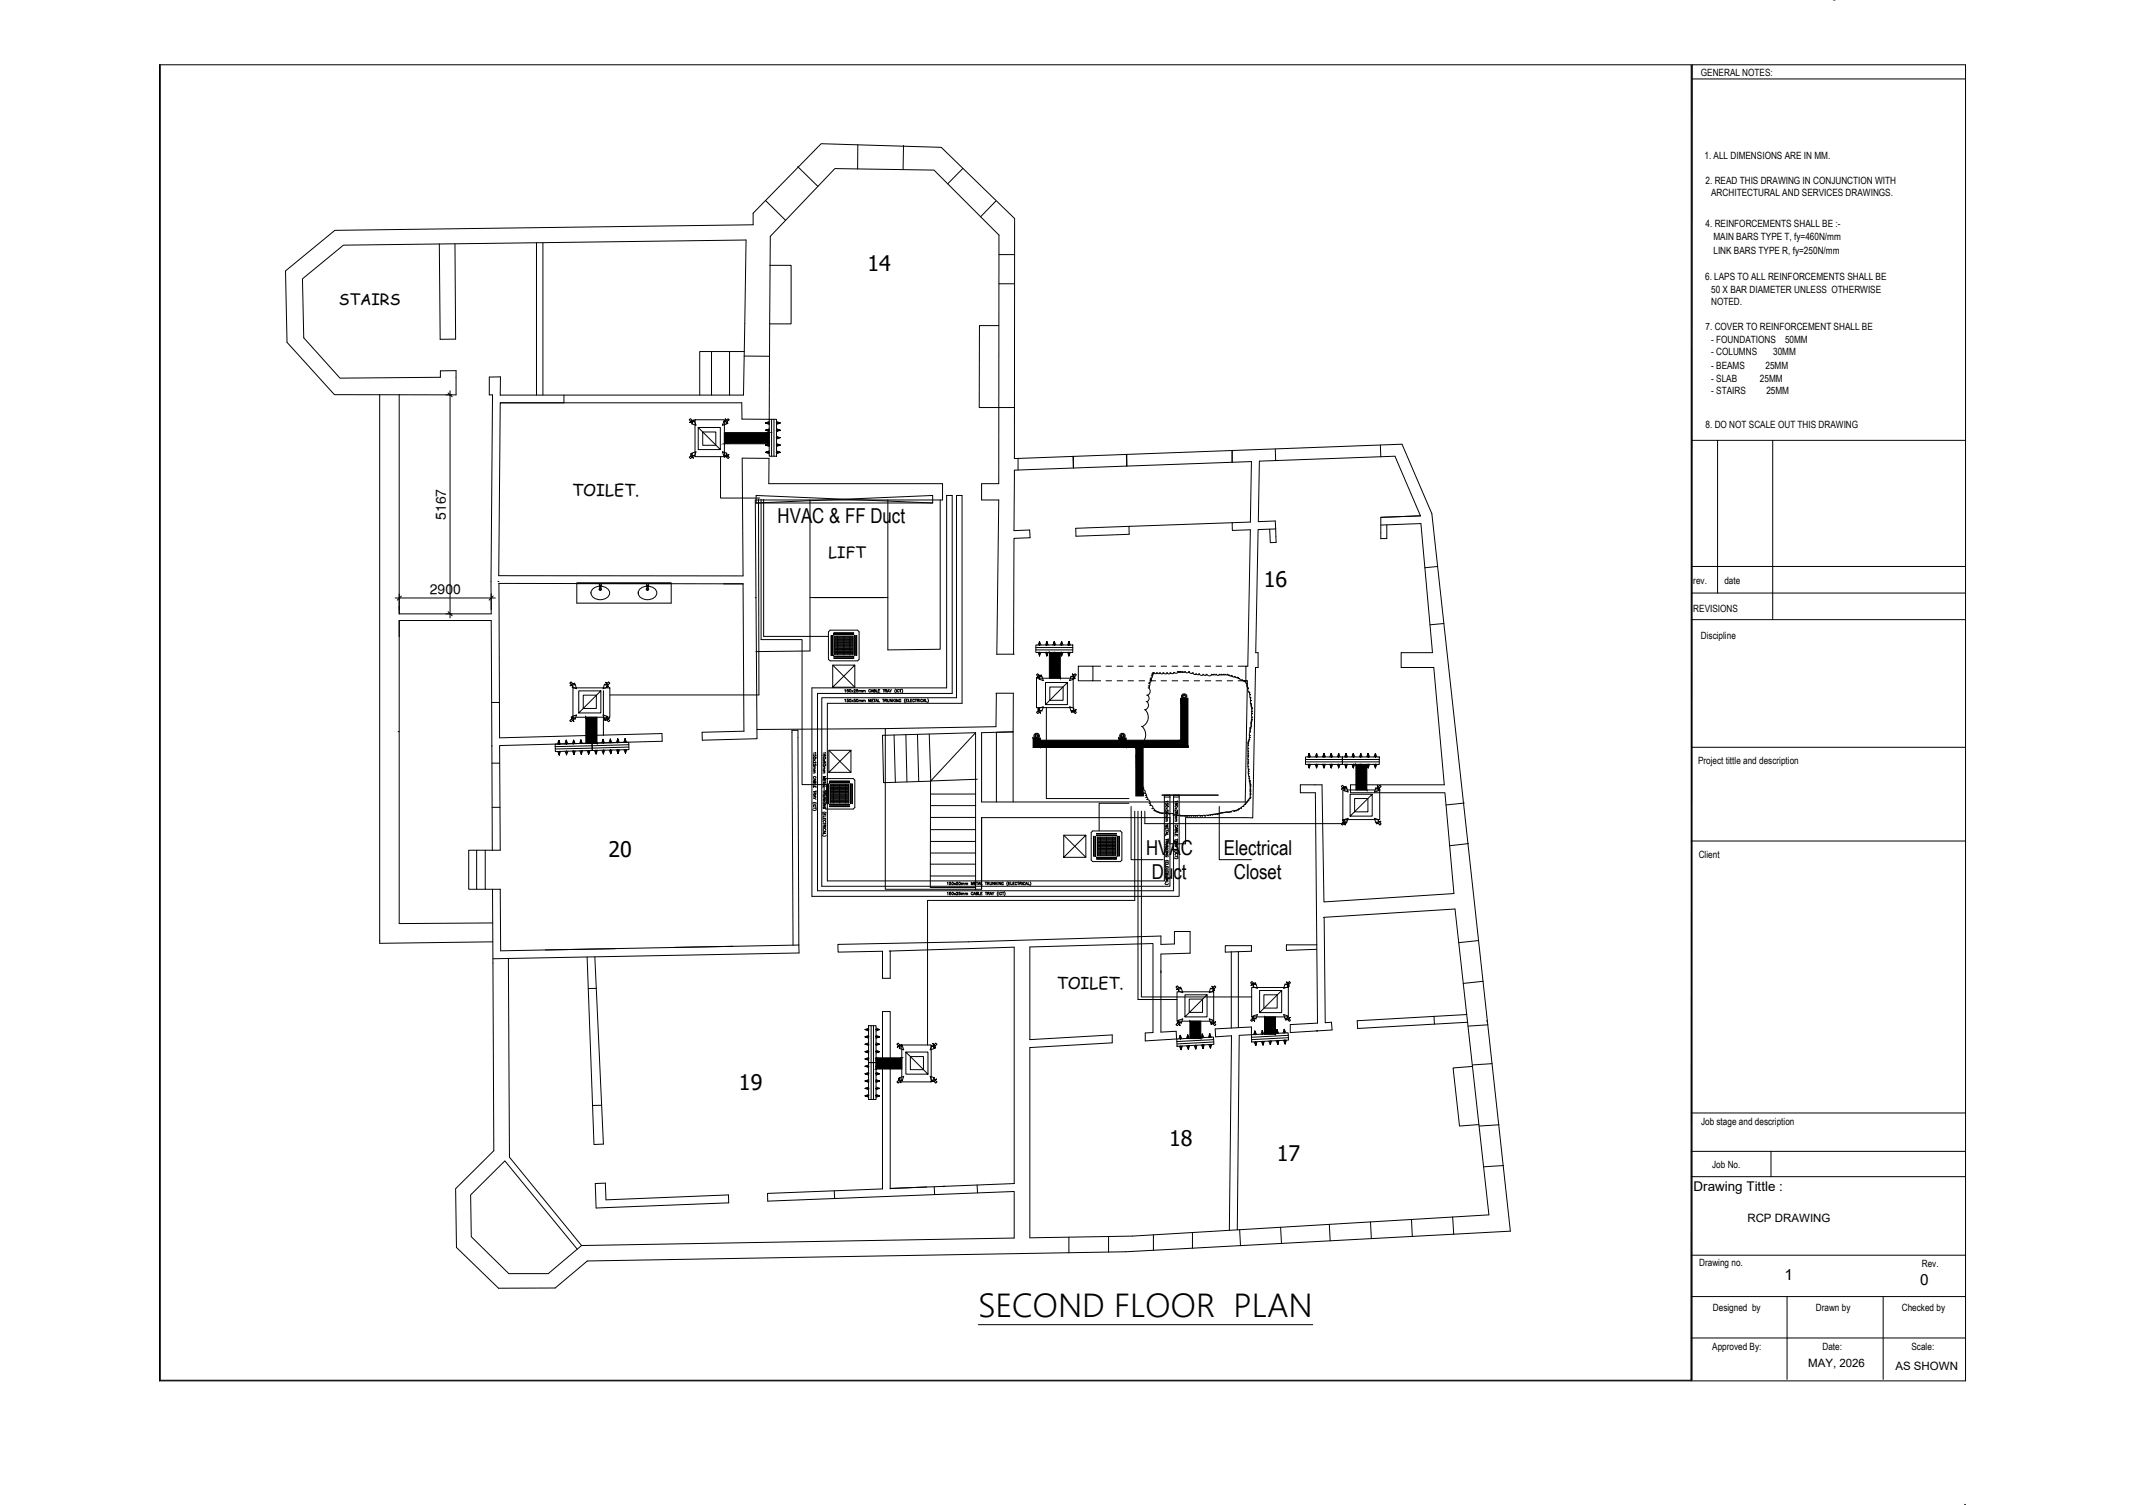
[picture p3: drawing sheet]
<svg xmlns="http://www.w3.org/2000/svg" width="420mm" height="297mm" viewBox="0 0 420 297" stroke-linecap="round" stroke-linejoin="round" font-family="sans-serif">
<defs><g id="words">
<text font-size="6.4" x="193.1" y="259.9">SECOND FLOOR PLAN</text>
<g font-size="4.2">
<text x="171.2" y="53.4">14</text>
<text x="249.4" y="115.9">16</text>
<text x="120.1" y="169.1">20</text>
<text x="145.8" y="215.1">19</text>
<text x="230.7" y="226.2">18</text>
<text x="252" y="229.1">17</text>
</g>
<g font-size="4.1">
<text x="153.5" y="103.2">HVAC &amp; FF Duct</text>
<text x="226.2" y="168.7">HVAC</text>
<text x="227.3" y="173.6">Duct</text>
<text x="241.5" y="168.7">Electrical</text>
<text x="243.5" y="173.5">Closet</text>
</g>
<g font-size="3.2">
<text x="112.9" y="98">TOILET.</text>
<text x="208.5" y="195.2">TOILET.</text>
</g>
<g font-size="3.1">
<text x="66.8" y="60.2">STAIRS</text>
<text x="163.5" y="110.2">LIFT</text>
</g>
<g font-size="3">
<text x="352.2" y="252.6">1</text>
<text x="379" y="253.6">0</text>
</g>
<g font-size="2.7">
<text x="88" y="102.6" transform="rotate(-90 88 102.6)">5167</text>
<text x="84.8" y="117.2">2900</text>
</g>
<text font-size="2.6" x="334.2" y="235.1">Drawing Tittle :</text>
<g font-size="2.3">
<text x="344.8" y="241.1">RCP DRAWING</text>
<text x="356.8" y="269.8">MAY, 2026</text>
<text x="374.1" y="270.4">AS SHOWN</text>
</g>
<g font-size="2">
<text x="335.7" y="15.1">GENERAL NOTES:</text>
<text x="336.4" y="31.3">1. ALL DIMENSIONS ARE IN MM.</text>
<text x="336.6" y="36.2">2. READ THIS DRAWING IN CONJUNCTION WITH</text>
<text x="337.7" y="38.7">ARCHITECTURAL AND SERVICES DRAWINGS.</text>
<text x="336.6" y="44.9">4. REINFORCEMENTS SHALL BE :-</text>
<text x="338.2" y="47.5">MAIN BARS TYPE T, fy=460N/mm</text>
<text x="338.2" y="50.2">LINK BARS TYPE R, fy=250N/mm</text>
<text x="336.5" y="55.3">6. LAPS TO ALL REINFORCEMENTS SHALL BE</text>
<text x="337.7" y="57.7">50 X BAR DIAMETER UNLESS OTHERWISE</text>
<text x="336.6" y="65.2">7. COVER TO REINFORCEMENT SHALL BE</text>
<text x="337.7" y="60.2">NOTED.</text>
<text x="337.7" y="67.6">- FOUNDATIONS</text>
<text x="337.7" y="70.1">- COLUMNS</text>
<text x="349.9" y="70.1">30MM</text>
<text x="352.3" y="67.6">50MM</text>
<text x="337.7" y="72.9">- BEAMS</text>
<text x="337.7" y="75.3">- SLAB</text>
<text x="337.7" y="77.8">- STAIRS</text>
<text x="347.3" y="75.3">25MM</text>
<text x="348.4" y="72.9">25MM</text>
<text x="348.6" y="77.8">25MM</text>
<text x="336.6" y="84.5">8. DO NOT SCALE OUT THIS DRAWING</text>
<text x="334.2" y="115.2">rev.</text>
<text x="340.3" y="115.2">date</text>
<text x="334.2" y="120.8">REVISIONS</text>
<text x="335.7" y="126">Discipline</text>
<text x="335.1" y="150.7">Project tittle and description</text>
<text x="335.2" y="169.3">Client</text>
<text x="335.7" y="222.1">Job stage and description</text>
<text x="337.9" y="230.5">Job No.</text>
<text x="335.3" y="249.9">Drawing no.</text>
<text x="379.3" y="250">Rev.</text>
<text x="338" y="258.7">Designed by</text>
<text x="358.4" y="258.7">Drawn by</text>
<text x="375.3" y="258.7">Checked by</text>
<text x="337.9" y="266.4">Approved By:</text>
<text x="359.7" y="266.4">Date:</text>
<text x="377.2" y="266.4">Scale:</text>
</g>
</g></defs>
<!-- layer: New_0_Pen_No__7 -->
<g fill="none" stroke="#000" stroke-width=".2">
<path d="M151.1 39.6l3.9 3.9M157.4 32.9l4 3.9M169.3 28.6l-.1 4.8M178.3 28.7l-.1 4.8M190 33.2l-3 3.1M196.5 39.7l-3 3.1M66.1 45.5l82.5-1.1v-2.3l13.5-13.7 23.7 .7 14.4 14v47.4l76.5-2.8 5.9 13.7 15.5 141.6-75.9 4.1-106.3 1.8M86.7 48.1l.2 18.9 3-.1-.1-18.8M105.9 47.9v30.1M107.1 47.9v30.1M147.2 47.4l-.5 30.6h-48l.1-3.6h-2.2v3.5h.6l-.3 43.3h-18.1M197.1 50.2h3.1"/>
<path d="M197.1 56h3.1M59.9 66.7l7.2 7.9 19.8-.1v-1.3h3.1v4.7h-24l-9.4-10.3M111.3 78v1.5h-12.6M140.4 69.4v8.6M144 69.4v8.6M146.9 69.4h-8.8v8.6M197.1 80.4h3.1M211.8 90.1v2.3M222.3 89.7l.1 2.3M243.2 88.9v2.3M251.7 88.6l.1 2.3M272.4 87.8l.1 2.4"/>
<path d="M98.4 115.1l48.2 .1 .2 29.1M98.5 114.8h.1M98.5 115.1l.1 30.5 32-.8 .1 1.5-32.1 .9 .1 20.6h-1.5M149.1 117.9h.1M159.9 117.9h15.3M212.3 104.3l10.5-.4v1.6l-10.5 .3zM243.2 103.2l-20.4 .7M250.6 104.4l.1 2.7M251.8 104.4l-3.5 .1-.5 24.3h.5v2.9h-.5l-.6 29.7M251.8 104.4v2.7M272.5 103.6l7.9-.3 2.3 25.5h-6.2v2.9h6.5l2 23.2h-18.5v1.6h18.7l1.7 19.9-25.6 1.6-.4-23.1h-4.3v1.6h3l.4 45.4-5.4 .3v1.6l8.3-.5-.1-1.5h-1.3l-.2-20.7M273.7 103.6v2.7"/>
<path d="M280.3 101.8l-7.8 .3v4.2M280.3 101.8l-5-11.8-26.8 1-.2 12 3.4-.2 .1 1.6M280.3 101.8l-7.8 .3M283.7 111.8l-2.5 .3M78.8 122.5h18.1l.2 24.8M97 138.6h1.6M119.1 136.3v8.9M196.6 136.8v6.6l-21.9 .4v1.3M196.7 129.2h.1M196.7 129.1l.4-30.4h-3.4v-3.2h3.4v-49.1l-12.8-12.8-19.5-.3-12.8 13.4-.2 36.1-5.4-.1v-3.2h-47.7l-.3 34.1 48.2 .1-.1-23.3 5.3 .1-.1 5h34.3v3.2h-36.9l.3 47.1-10.8 .3v-1.6l8.3-.2M196.8 129.1h3.4M200 129.1l.1-22.8 3.2-.2-.1-1.5-3.1 .1 .1-11.9 46.8-1.7-.2 11.9-3.6 .2v1.5l3.6-.1-.5 26.9h-.4v2.9h.3l-.5 23.9h-52v-13.7l6.2-.2 .1-7.6h-3.4"/>
<path d="M212.8 131.5h2.9v2.9h-2.9zM215.7 131.5h1.5M215.7 134.4h1.5M218.3 131.5h1.1M218.3 134.4h1.1M220.5 131.5h1M220.5 134.4h1M222.6 131.5h1.1M222.6 134.4h1.1M224.8 131.5h1.1M224.8 134.4h1.1M226.9 131.5h1.1"/>
<path d="M226.9 134.4h1.1M229.2 131.5h1M229.2 134.4h1M231.3 131.5h1.1M231.3 134.4h1.1M233.5 131.5h1.1M233.5 134.4h1.1M235.7 131.5h1M235.7 134.4h1M237.8 131.5h1.1M237.8 134.4h1.1M240 131.5h1.1"/>
<path d="M240 134.4h1.1M242.2 131.5h1M242.2 134.4h1M244.3 131.5h1.6M244.3 134.4h1.6M284.9 123.1l-2.7 .2M97.1 147.2l.1 20.6M97.1 150.6h1.5M97.1 159.3h1.6M174.7 145.1v30.4h17.8M174.7 145.1l17.8-.5v30.9M229.3 156.9h11.1"/>
<path d="M259.5 154.9h.1M289 158.5l-3.6 .4M94.1 167.8h-1.6v7.7h1.6M95.8 167.8h-1.7v7.7h1.7M97.2 167.8h-1.4v7.7h1.4M98.7 175.5l.1 12.2 58.8-1.2M98.8 175.5h-1.6l.3 51.6M193.7 161.4v14.1h-1.2M193.7 161.4v14.1M193.7 161.4h37.2v5.1h3.1v-5.1h11.7M289.8 166.5l-3.7 .4M100.3 189.2l.2 39.2 14.3 17.4 85.4-1.5v-9.1l-48.7 1.9v-1.6l22.7-.8v-35.1h1.5v35.1"/>
<path d="M115.9 188.9l1.3 36.9M117.4 188.8l1.7 37-1.9 .1M117.7 195.1h-1.6M157.6 186.5l-.1-42.4h-1.2l.2 42.5M157.6 186.5l.1 1.6-60.4 1.1M175.7 187.7h.1M175.7 187.7l24.5-.8v46.7l-24.5 1M243 187.8v15.1M244.4 187.8v15M247 186.6h-5.2v1.3M253.9 186.5h6M261.2 181.1l25.9-1.7 6.7 60.4-70.3 4.2-20.3 .3v-37.5l16.3-1v-1.5l-16.3 .9v-18.3l24.3-.7v17.6l-1.5 .1v1.5l6.2-.3-.1-1.6-3 .2v-15.4l5.8-.2v-4.2h-3.1v2.4l-2.7 .1v-1.7l-38 1.2-25.7 .5v1.5l8.8-.2v5.4h1.5v-5.4"/>
<path d="M291.8 185.6l-3.9 .5M292.7 193.7l-3.9 .4M118.7 218.1l-1.8 .1M260 203.5h.1M260.1 203.5h.1M283 200.6l.1 1.5M289.5 200.2l-21.7 1.3 .1 1.5 21.7-1.2M290.6 210.5l-3.8 .3 1.2 11.4 3.8-.2M293.5 201.5h.1M293.6 202.3l-3.9 .2M294.5 209.9l-3.9 .3M99.7 229.2l14.2 17.3"/>
<path d="M117.5 233.6l2-.1 .1 3.3 24.2-1v1.6l-26.2 1zM164.6 235l.1 1.6M184.4 234.2v1.6M192.8 233.9l.1 1.5M295.8 222l-3.9 .2M296.7 230l-3.9 .3M210.9 244.2v3.1M218.8 244.1v3M227.6 243.7v3.1M235.3 243.2v3.2M244.2 242.7l.4-38.4 2.4-.1v-1.5l-7.2 .4 .1 1.5 3.1-.2-.4 38.4M244.6 242.7l.2 3.2"/>
<path d="M252.7 242.2l.2 3.2M262.3 241.6l.2 3.3M270.5 241.2l.1 3.3M278.6 240.7l.1 3.4M286.7 240.2l.2 3.4"/>
</g>
<!-- layer: New_2D Drafting - General_Pen_No__62 -->
<path d="M66.1 45.5l-9.8 8 .3 14.1M147.2 47.4l-79.4 1-8.1 6.6 .2 11.7M74.9 77.9v108.3M78.8 77.9v43.3M78.8 122.5v59.8M74.9 185.7h.1M97.5 227.1l-7.6 7.5 .2 11.6 8.3 8.1 11.2-.1 6.3-5.3M99.6 229.2l-6.7 6.6 .1 8.3 7.4 7.3h7.8l6.6-5.6" fill="none" stroke="#000" stroke-width=".2"/>
<!-- layer: New_2D Drafting - General_Pen_No__7 -->
<path d="M97.2 185.9l-22.3 .3M97.2 182.2l-18.4 .1" fill="none" stroke="#000" stroke-width=".2"/>
<!-- layer: New_0_Pen_No__8 -->
<path d="M159.9 98.7v29.8l-10.7 .1M175.2 98.7v29.6l10.3-.2v-29.4M78.8 119.7v1.5M160.6 117.9h13.8M78.8 122.5v3.2M174.7 143.8l-25.3 .2M196.6 158.3v-13.8l3.3-.1v13.9M245.7 161.4h1.5M121.5 187.2l-13.9 .3" fill="none" stroke="#000" stroke-width=".2"/>
<!-- layer: New_New_0_Pen_No__7_Pen_No__7 -->
<g fill="none" stroke="#000" stroke-width=".2">
<path d="M146.9 70.3h4.9M200.9 90.5v2.3M211.8 90v2.4M222.4 89.7v2.3M243.2 88.9v2.3M174.7 145.1h-.5l.2 9.4 9.2-.3v21h8.9M176.4 145.1l.3 9.3M178.8 145l.2 9.3M181.1 144.9l.2 9.3M183.4 144.9l.3 9.2M183.6 159h8.9M183.6 156.7h8.9"/>
<path d="M192.5 144.6l-8.8 9.5 9.2-.3M183.6 170.6h8.9M183.6 172.9h8.9M183.6 161.3h8.9M183.6 168.4h8.9M183.6 166.1h8.9M183.6 163.7h8.9M247 186.6v1.1l-5.2 .2M253.9 186.5v1.1l5.9-.2"/>
</g>
<!-- layer: New_New_A_Doors_Pen_No__7_Pen_No__7 -->
<path d="M151.9 52.4h4.2v11.5h-4.2M197.1 64.3h-3.8v16.1h3.8M142.8 115.2h3.8" fill="none" stroke="#000" stroke-width=".2"/>
<!-- layer: New_0_Pen_No__28 -->
<path d="M78.8 144.4h.1" fill="none" stroke="#000" stroke-width=".2"/>
<!-- layer: New_Text_Pen_No__30 -->
<path d="M193.1 261.5h66" fill="none" stroke="#000" stroke-width=".2"/>
<!-- layer: Fills_Pen_No__49_Pen_No__16 -->
<path d="M31.5 12.8h302.3v259.6h-302.3M251.8 107.1h-1.1M272.5 106.3h1.2" fill="none" stroke="#000" stroke-width=".2"/>
<!-- layer: FURNITURE_Pen_No__95 -->
<path d="M88 77.9h1.2M88.8 77.1v44.9M78 118h19.7M78.8 117.2v3.2M96.9 117.2v3.2M88 121.2h1.2M182.9 234.3l-7.2 .3M186.1 234.1h.4" fill="none" stroke="#000" stroke-width=".2"/>
<!-- layer: New_Vports_Pen_No__7 -->
<g fill="none" stroke="#000" stroke-width=".2">
<path d="M113.8 115h18.7v4h-18.7zM113.8 115.2h18.7M117 116.2a2.01 2.01 0 0 1 3.3 .8 1.94 1.94 0 0 1-1.8 1.4 1.94 1.94 0 0 1-1.9-1.4zM118.3 115.8l.1 .4M118.3 115.7l.3 .1M118.4 115.6h.2l-.1 .2h-.1zM118.4 116.2h.2M118.6 115.7v.1M118.6 115.8v.4M118.7 115.4l-.2-.2-.2 .1v.4M118.7 115.4v.3M126.3 116.2a2.01 2.01 0 0 1 3.3 .8 1.94 1.94 0 0 1-1.8 1.4 1.94 1.94 0 0 1-1.9-1.4z"/>
<path d="M127.6 115.7l.3 .1M127.7 115.8v.4M127.7 116.2h.2M127.9 115.7v.1M127.9 115.7v-.1h-.2v.2l.2-.1M127.9 115.8v.4M128 115.4l-.2-.2-.2 .1v.4M128 115.4v.3"/>
<circle cx="118.5" cy="116.3" r=".23"/>
<circle cx="127.8" cy="116.3" r=".23"/>
</g>
<!-- layer: 0 -->
<path d="M88.4 77.6l.8 .7M79.2 117.6l-.8 .8M97.3 117.6l-.8 .8M88.4 120.7l.8 .8" fill="none" stroke="#000" stroke-width=".2"/>
<!-- layer: New_A_Doors_Pen_No__7 -->
<path d="M229.3 156.9h11.1" fill="none" stroke="#000" stroke-width=".2"/>
<!-- layer: wire -->
<g fill="none" stroke="#000" stroke-width=".2">
<path d="M149.2 97.8l34.9 1.5v-1.5l-34.9 1.5zM149.2 99.3h34.9M226.4 138.5a.99 .99 0 0 1-.4 1.6 2.08 2.08 0 0 1-.6 3.3 2.23 2.23 0 0 1-.6 3.6 .95 .95 0 0 1-.2 1.6M226.4 138.5h.1M226.5 137.2a.78 .78 0 0 1-.1 1.3M226.5 137.2h.1M226.7 135.8a.91 .91 0 0 1-.3 1.5M226.8 135.4l.1 .2-.1 .2M226.8 135.8h.1M226.8 135.4h.1M226.8 134.9l.1 .3-.1 .2M226.9 134.9h.1"/>
<path d="M226.9 134.7l-.1 .2M226.9 134.7h.1M227.1 134.3v.2l-.2 .2M227.2 134.1v.2M227.2 134.3h.1M227.2 134.1h.1M227.2 134l-.1 .2M227.2 134h.1M227.2 133.8h.1M227.4 133.4h.1M227.5 133l-.3 1M227.5 133.2h.1"/>
<path d="M227.5 133h.1M227.6 132.9l-.1 .2M227.6 132.9h.1M227.7 132.8h.1M227.8 132.8a.36 .36 0 0 0 .6 0M227.8 132.8h.1M227.8 132.8l-.2 .1M228.4 132.8a.36 .36 0 0 0 .6 0M228.4 132.8h.1M229 132.8a.4 .4 0 0 0 .6 0M229 132.8h.1M229.7 132.8a.44 .44 0 0 0 .7 0"/>
<path d="M229.7 132.8h.1M230.4 132.8a.4 .4 0 0 0 .6 0M230.4 132.8h.1M231.1 132.8h.1M231.8 132.7a.44 .44 0 0 1-.8 .1M231.8 132.7h.1M232.5 132.6h.1M232.7 132.6h.1M232.8 132.6h-.3a.44 .44 0 0 1-.7 .2M232.8 132.6h.1M233 132.6h.1M233.1 132.6l.2 .1 .2-.1"/>
<path d="M233.1 132.6h.1M233.1 132.6h-.3M233.4 132.6l.3 .1 .2-.1M233.5 132.6h.1M233.9 132.6l.4 .2 .4-.2 .3 .3 .4-.1M233.9 132.6h.1M234.7 132.6h.1M235.4 132.8a.44 .44 0 0 0 .7 .3M235.5 132.8h.1M236.1 133a.36 .36 0 0 0 .6 0M236.1 133h.1M236.7 133.1l.4 .2 .4-.2"/>
<path d="M236.7 133h.1M237.5 133.1h.1M238.2 133.1h.1M239.2 133.1h.1M239.6 133.1l.2 .1 .3-.1a.38 .38 0 0 0 .6 0M239.6 133.1l-1.1 .3a.37 .37 0 0 0-.7-.1l-.3-.2M239.6 133.1h.1M240.1 133.1h.1M240.7 133.1l.2 .1 .2-.1M240.7 133.1h.1M241.1 133.1l.2 .1 .6-.1M241.1 133.1h.1"/>
<path d="M241.5 133.1h.1M241.9 133.1h.1M241.9 133.1l.2 .1 .2-.1M242.3 133.1l.5 .3 .3-.1M242.3 133.1h.1M242.6 133.3h.1M243.1 133.3h.1M243.1 133.4l.1 .1M243.2 133.5l.3 .1 .3-.1 .2 .3 .3-.1M243.2 133.5h.1M243.8 133.5h.1M244.3 133.7h.1"/>
<path d="M244.3 133.7l.1 .1M244.4 133.8l.2 .1M244.4 133.8h.1M244.6 133.9h.1M244.6 133.9a.36 .36 0 0 0 .6 .3l.1 .2h.3M245.2 134.2h.1M245.6 134.4h.1M245.7 134.4l.2 .2M245.7 134.4h.1M245.7 134.5h.1M245.9 134.6v.2l.2 .2M245.9 134.6h.1"/>
<path d="M246.1 135l-.1 .2 .2 .2M246.1 134.9h.1M246.2 135.4v.3l.2 .1-.1 .5 .3 .4M246.2 135.4h.1M246.4 135.8h.1M246.6 136.6h.1M246.6 136.6v.3l.2 .2M246.8 137.1a.4 .4 0 0 0 0 .6M246.8 137.1h.1M246.8 137.7h.1M246.9 137.8l-.1 .2 .1 .3a.36 .36 0 0 0 0 .6M246.9 138.3h.1"/>
<path d="M246.9 138.9h.1M246.9 138.8l.1 .3M247 139.1v.3M247 139.4v.2l.2 .1M247 139.1h.1M247 139.4h.1M247.1 139.7h.1M247.1 139.9h.1M247.1 139.7v.2M247.2 139.9l-.2 .2 .2 .3M223.2 159.2v10.5h6.3M224.3 149.3l.1 .1"/>
<path d="M224.3 149.1v.2M224.4 149.3h.1M224.4 149.2h.1M224.4 149.1h.1M224.4 151l.1 .2-.1 .1M224.4 149.8v.2M224.4 149.6v.2M224.4 149.5v.2M224.4 151.4h.1M224.4 151.3h.1M224.4 151h.1M224.4 150.7h.1"/>
<path d="M224.4 150.5h.1M224.4 150.4h.1M224.4 150.3h.1M224.4 150.2h.1M224.4 149.9h.1M224.4 149.8h.1M224.4 149.6h.1M224.4 149.5h.1M224.4 149.4h.1M224.4 148.9h.1M224.4 150.4v.4M224.4 149.9v.5"/>
<path d="M224.4 151.4l.1 .1M224.4 151.4v.1M224.4 150.4v.1M224.4 150.3v.1M224.4 149.4v.1M224.4 150.7v.3M224.5 151.5h.1M224.5 151.5l.1 .3M224.5 151.8l.2 .2v.2M224.6 151.8h.1M224.6 148.8h.1M224.6 148.5v.2"/>
<path d="M224.7 148.5h.1M224.7 151.8h.1M224.7 148.8h.1M224.7 152.3l.1 .2M224.7 152.2v.1M224.7 152.3h.1M224.7 152.1h.1M224.7 148.8h-.2l-.2 .3M224.8 152.5l.1 .2v.2a.36 .36 0 0 1 .1 .6M224.8 148.8h.1M224.8 152.5h.1M224.9 147h.1"/>
<path d="M225 153h.1M225 148.8h.1M225 153.5l.2 .3-.1 .2M225 153.5h.1M225.1 154.1l.2 .6M225.1 154.1h.1M225.2 154.4h.1M225.3 154.9v.1M225.3 154.7v.2M225.3 155h.1M225.3 154.9h.1M225.3 154.7h.1"/>
<path d="M225.3 155l.1 .1M225.4 155.1v.1a.4 .4 0 0 1 .3 .6M225.4 155.2h.1M225.4 155.1h.1M225.5 143.4h.1M225.6 155.8l.4 .3-.1 .5M225.7 155.8h.1M226 156.6l.2 .1v.3M226 156.5h.1M226.1 140.1h.1M226.2 157l.1 .2-.1 .2M226.2 157h.1"/>
<path d="M226.3 157.4l.2 .1v.3M226.3 157.4h.1M226.5 157.8l.4 .3v.5M226.5 157.8h.1M226.9 158.5l.2 .4 .4 .2v.5l.3 .1 .1 .3M226.9 158.5h.1M227.1 158.9h.1M227.5 159.6h.1M227.8 159.9l.2 .2M227.9 159.9h.1M240.6 159.2v10.5h6.4M243.7 160h.3"/>
<path d="M244.3 159.9h-.2l-.1 .1M244.3 159.9h.1M244.5 159.8l-.2 .1M244.5 159.7h.1M244.6 159.7h-.1M244.6 159.6h.1M245 159.5h-.2l-.1 .1M245 159.5h.1M245.4 159.1h.1M245.7 158.8l-.2 .1v.2a.37 .37 0 0 0-.5 .4M245.7 158.7h.1M245.9 158.7l-.2 .1"/>
<path d="M245.9 158.6h.1M246 158.4l-.1 .2M246 158.4h.1M246.2 158.3l-.2 .1M246.2 158.2h.1M246.4 146.8v.3M246.4 149v.4M246.4 147.8l-.1 .2 .1 .3v.8M246.4 158l-.2 .3M246.4 146.5v.3M246.4 149.4a.36 .36 0 0 0 0 .6M246.4 150.7a.36 .36 0 0 0 0 .6 .36 .36 0 0 0 .1 .6"/>
<path d="M246.4 150l-.1 .2 .1 .5M246.4 146.6h.1M246.4 146.8h.1M246.4 147.1h.1M246.4 147.7h.1M246.4 148.3h.1M246.4 148.7h.1M246.4 149.1h.1M246.4 149.4h.1M246.4 149.9h.1M246.4 150.4h.1M246.4 150.7h.1"/>
<path d="M246.4 151.3h.1M246.4 158h.1M246.4 147.1a.4 .4 0 0 0 0 .7M246.5 152.2l-.2 .3 .2 .2M246.5 146.3l-.1 .3M246.5 152.7a.36 .36 0 0 0 .1 .6l-.1 .1 .1 .2M246.5 157.9l-.1 .2M246.5 151.8l-.1 .2 .1 .2M246.5 146.3h.1M246.5 151.8h.1M246.5 152.2h.1M246.5 152.7h.1"/>
<path d="M246.5 157.9h.1M246.6 146l-.1 .3M246.6 153.6v.3l.1 .4M246.6 146h.1M246.6 153.2h.1M246.6 153.6h.1M246.7 154.3l.1 .3M246.7 145.2l-.1 .8M246.7 157.6l-.2 .1v.2M246.7 145.2h.1M246.7 145.5h.1M246.7 154.1h.1"/>
<path d="M246.7 154.3h.1M246.7 157.6h.1M246.8 154.6v.3M246.8 144.1l-.1 .2 .1 .1a.46 .46 0 0 0-.1 .8M246.8 144.1h.1M246.8 144.4h.1M246.8 154.6h.1M246.8 155.7v.3M246.8 156l.1 .6M246.8 143.8v.3M246.8 155l-.1 .6 .1 .2M246.8 156.5v.4"/>
<path d="M246.8 143.6h.1M246.8 143.8h.1M246.8 154.9h.1M246.8 155h.1M246.8 155.3h.1M246.8 155.7h.1M246.8 156h.1M246.8 156.2h.1M246.8 156.5h.1M246.8 156.8h.1M246.8 157.4h.1M246.8 143.6v.2"/>
<path d="M246.8 154.9v.1M246.9 156.9l-.2 .2 .2 .3M246.9 157.4l-.2 .2M247 142.6v.3M247 142.9l-.1 .7M247 142.6h.1M247 142.9h.1M247 143.3h.1M247.1 142.3l-.1 .3M247.1 142.3h.1M247.1 140.4l-.1 .2 .1 .2M247.1 141.6l-.1 .2 .1 .2"/>
<path d="M247.1 142v.3M247.1 140.4h.1M247.1 140.8h.1M247.1 141.6h.1M247.1 142h.1M247.2 140.8a.44 .44 0 0 0 0 .8M228.1 160.1h.1M228.1 160.1l.3 .1M228.4 160.2l.3 .1M228.4 160.2h.1M228.7 160.3l.2 .2M228.7 160.3h.1"/>
<path d="M229 160.5h.5a.4 .4 0 0 1 .7 .1M229 160.4h.1M229.4 160.5h.1M229.5 160.5h.1M230.1 160.6a.41 .41 0 0 1 .7 .1l.5-.2 .4 .4M230.2 160.6h.1M230.8 160.7h.1M231.7 160.9h.1M231.7 160.9l.3-.1 .2 .1M232.2 160.9l.2-.1 .2 .2M232.2 160.9h.1M232.6 161h.1"/>
<path d="M232.6 161l.3-.1 .2 .1M233.1 161.1l.2-.1 .2 .1M233.1 161h.1M233.5 161.1l.2-.1 .1 .1M233.5 161h.1M233.8 161.1h.2M233.8 161h.1M234 161.1h.3M234.1 161h.1M234.2 161l.6 .1M234.3 161h.1M234.4 161h.1"/>
<path d="M234.8 161.1l.2-.1 .2 .1M234.8 161h.1M235.1 161.1l.3-.1 .2 .1M235.2 161h.1M235.6 161.1l.2-.1 .2 .1M235.6 161h.1M236 161.1l.2-.1 .1 .1M236 161h.1M236.3 161.1a.36 .36 0 0 1 .6 0M236.3 161h.1M236.9 161.1l.2-.1 .2 .1M236.9 161h.1"/>
<path d="M237.3 161.1a.36 .36 0 0 1 .6 0M237.3 161h.1M237.9 161h.1M238.5 161h.1M238.9 160.9h.1M239.4 160.8h.1M239.4 160.8l-.3-.1-.7 .3a.36 .36 0 0 0-.5 .1M239.6 160.7l-.3 .1M239.6 160.7h.4M239.6 160.7h.1M239.9 160.7h.1M240.3 160.7h.1"/>
<path d="M240.4 160.7l-.3-.1-.2 .2M240.4 160.7h.1M240.7 160.6h.1M240.8 160.6l-.2-.1-.2 .2M241 160.4h.1M241.3 160.4h.1M241.4 160.4h-.3l-.3 .2M241.8 160.4h.1M242.2 160.3l-.2-.1-.7 .3M242.2 160.3h.1M242.6 160.3h.1M243 160.2h.1"/>
<path d="M243 160.3h-.8M243.6 160.1a.4 .4 0 0 0-.7 .2M243.6 160.1h.1M243.7 160l-.1 .1M243.8 160h.1M244 160h.1"/>
</g>
<!-- layer: CABLE TRAY -->
<g fill="none" stroke="#000" stroke-width=".2">
<path d="M186.8 97.8h1.1v39.1h-26.6v38.9h70.3v-18.9h1.1v20h-72.5v-41.1h26.6zM166.7 136.2l.1-.1v.5M166.7 138.1l.1-.1v.5M167.4 136.1h-.2v.2a.17 .17 0 0 1 .2 0 .17 .17 0 0 1 0 .3 .17 .17 0 0 1-.3-.1M167.4 138h-.2v.2a.18 .18 0 0 1 .2 0 .18 .18 0 0 1 0 .3 .18 .18 0 0 1-.3-.1M168.1 136.3l.3 .3M168.1 138.2l.3 .3M168.4 136.3l-.3 .3M168.4 138.2l-.3 .3M168.5 136.2l.3-.1-.3 .5h.4M168.8 138h-.2l-.1 .2a.19 .19 0 0 1 .3 0 .19 .19 0 0 1 0 .3 .19 .19 0 0 1-.3 0v-.1M169.3 136.1h-.3v.2a.17 .17 0 0 1 .3 0 .17 .17 0 0 1-.1 .3 .17 .17 0 0 1-.2-.1"/>
<path d="M169.5 136.4l.3-.1v.3M169.5 138.3l.2-.1 .1 .3M169.5 136.3v.3M169.5 138.2v.3M169.8 136.4l.2-.1 .1 .3M169.8 138.3l.2-.1 .1 .3M170.2 136.4l.3-.1v.3M170.2 138.3l.3-.1v.3M170.2 136.3v.3M170.2 138.2v.3M170.5 136.4l.2-.1 .1 .3M170.5 138.3l.2-.1 .1 .3"/>
<path d="M171.5 138.5v-.5l.2 .5 .1-.5v.5M171.8 136.2a.17 .17 0 0 0-.2-.1 .17 .17 0 0 0-.1 .2v.1a.17 .17 0 0 0 .1 .2 .17 .17 0 0 0 .2-.1M171.9 136.6l.2-.5 .2 .5M172 136.4h.2M172 138.3h.3M172.4 138h-.4v.5h.4M172.4 136.3h.3v-.2h-.3v.5h.3l-.1-.3M172.4 138h.4M172.6 138v.5M172.8 138.5l.2-.5 .2 .5M172.9 138.3h.2M172.9 136.1v.5h.3"/>
<path d="M173.3 138v.5h.3M173.3 136.3h.2M173.7 136.1h-.4v.5h.4M174.2 138h.3M174.2 136.1h.4M174.3 138v.5M174.4 136.1v.5M174.6 138.3l.4-.1v-.2h-.4v.5M174.7 136.3h.3v-.2h-.3v.5M174.8 138.3l.2 .2M174.8 136.3l.2 .3M175.1 136.6l.2-.5 .2 .5"/>
<path d="M175.1 138l.1 .5h.2l.1-.5M175.2 136.4h.2M175.6 136.1l.2 .2v.3M175.9 136.1l-.1 .2M176 138v.5l-.3-.5v.5M176.2 138v.5M176.3 138.2l.2 .3M176.5 138l-.3 .3M176.7 138v.5M176.7 136a.55 .55 0 0 0 0 .8M176.9 136.1v.5M177.2 138v.5l-.3-.5v.5"/>
<path d="M177.5 136.2l-.1-.1a.22 .22 0 0 0-.3 .1 .22 .22 0 0 0 .1 .3 .22 .22 0 0 0 .3 0M177.5 136.1h.4M177.7 136.1v.5M177.8 138.1a.2 .2 0 0 0-.2-.1 .2 .2 0 0 0-.2 .2v.1a.19 .19 0 0 0 .2 .2 .19 .19 0 0 0 .2-.2h-.1M178 136a.55 .55 0 0 1 0 .8M178.6 137.9a.51 .51 0 0 0 0 .8M178.8 138.3h.2M179.1 138h-.3v.5h.3M179.3 138v.5h.2M179.7 138.3h.2M180 138h-.3v.5h.3M180.5 138.1a.17 .17 0 0 0-.2-.1 .17 .17 0 0 0-.2 .2l.1 .3 .3-.1"/>
<path d="M180.6 138h.3M180.7 138v.5M181 138.3l.4-.1v-.2h-.4v.5M181.2 138.3l.2 .2M181.5 138v.5M182.1 138.1a.21 .21 0 0 0-.3 0 .21 .21 0 0 0 0 .3 .21 .21 0 0 0 .3 0M182.2 138.5l.2-.5 .1 .5M182.2 138.3h.3M182.7 138v.5h.3M183 137.9l.2 .2v.4l-.2 .2M160.4 158.5a.51 .51 0 0 1 .7 0M160.4 159.8a.51 .51 0 0 0 .7 0"/>
<path d="M160.5 153.7l.5 .2-.5 .2M160.5 155.4v-.2h.5v.2M160.5 156.5h.5v.3l-.2-.3M160.5 156.9l.5 .2-.5 .2M160.5 149.9l.4 .3M160.5 151.3h.4M160.5 152.1h.4M160.5 156.2h.5M160.5 158.7h.5M160.5 159.5h.5M160.6 148.9v.1a.18 .18 0 0 0 0 .2 .18 .18 0 0 0 .2 0 .18 .18 0 0 0 0-.2h.2v.2M160.6 150.8a.18 .18 0 0 0 0 .3 .18 .18 0 0 0 .2 0 .18 .18 0 0 0 0-.3l.2 .1v.2"/>
<path d="M160.7 153.6a.2 .2 0 0 1-.2-.2 .2 .2 0 0 1 .2-.2h.1a.2 .2 0 0 1 .2 .2 .2 .2 0 0 1-.1 .2M160.7 159.3a.2 .2 0 0 1-.2-.2 .2 .2 0 0 1 .2-.2h.1a.2 .2 0 0 1 .2 .1 .2 .2 0 0 1-.1 .3M160.7 153.8v.2M160.7 157v.3M160.8 151.3l.1 .2-.4 .1M160.8 151.6l.1 .2h-.4M160.8 152.1l.1 .1-.4 .1M160.8 152.3v.3h-.3M160.8 154.2v.3h.2v-.3h-.5v.3l.3-.1M160.8 155.2v.1M160.8 156.7l-.3 .1M160.8 157.6l.2 .2"/>
<path d="M160.9 149.9l-.4 .3M160.9 150.4l.1 .2-.5-.3v.4M161 148.5v.1h-.5M161 154.7h-.5v.3M161 157.4l-.5 .2M161 156v.4M161 159.3v.4M162.4 153.3h.5l-.5 .2 .5 .2h-.5M162.4 154.2v-.4h.5v.4M162.4 154.6l.5 .2-.5 .2M162.4 156.5h.5v.3h-.2v-.3M162.4 157.5h.5l-.5 .3h.5"/>
<path d="M162.4 158.7h.5l-.5 .3h.5M162.4 151.3h.4M162.4 152.1h.4M162.4 149.9l.4 .3M162.4 154.4h.5M162.4 156.2h.5M162.4 158h.5M162.4 158.5h.5M162.6 148.9a.17 .17 0 0 0-.1 .3 .17 .17 0 0 0 .2 0 .17 .17 0 0 0 0-.2h.2v.2M162.6 150.3a.17 .17 0 0 0-.2 .2 .17 .17 0 0 0 .2 .1 .17 .17 0 0 0 .2-.1l.1-.1v.2M162.6 154.7v.2M162.6 158l.3 .4"/>
<path d="M162.6 159.5v.1a.19 .19 0 0 1-.2-.2 .19 .19 0 0 1 .2-.2l.3 .1v.3M162.7 151.3l.1 .3h-.4M162.7 151.6l.1 .2h-.4M162.7 152.1l.1 .2h-.4M162.7 152.3l.1 .3h-.4M162.7 153.8v.3M162.7 156.6l-.3 .2M162.7 158.2l-.3 .2M162.8 149.9l-.4 .3M162.9 148.5v.1h-.5M162.9 155.2h-.5v.2M162.9 157h-.4l-.1 .1 .2 .2h.3"/>
<path d="M162.9 154.3v.3M162.9 156v.3M229.8 157.3v-.4h1.1v.4M229.8 157.3v16.6h-66.5v-35.1h26.6v-41h-1.1v39.9h-26.6v37.2h68.7v-17.6M229.8 157.3h1.1M230 159.5l.4 .2M230.1 158.5a.2 .2 0 0 0 0 .3 .2 .2 0 0 0 .3 0 .2 .2 0 0 0-.1-.3h.2v.3M230.1 159.9a.18 .18 0 0 0 0 .2 .18 .18 0 0 0 .2 0 .18 .18 0 0 0 0-.2h.2v.2M230.4 159.5l-.4 .2M230.5 158.1v.1h-.5M231.6 157.3h1.1M231.9 159.5l.3 .2"/>
<path d="M232 158.5a.18 .18 0 0 0 0 .3 .18 .18 0 0 0 .3 0 .18 .18 0 0 0-.1-.3h.2v.3M232.2 159.5l-.3 .2M232.3 158.1l.1 .1h-.5M232.3 159.9l.1 .2-.1 .1-.4-.3v.3M162.3 160.4a.55 .55 0 0 1 .8 0M162.3 164.9a.55 .55 0 0 0 .8 0M162.4 160.9v-.3h.5v.3M162.4 161.8v-.3h.5v.3M162.4 162.9h.5v.3h-.2v-.3M162.4 164l.5 .2-.5 .2M162.4 162.6h.5M162.4 163.4h.5"/>
<path d="M162.6 162.3a.22 .22 0 0 1-.1-.3 .22 .22 0 0 1 .4 0 .22 .22 0 0 1 0 .3M162.6 163.9a.17 .17 0 0 1-.2-.2 .17 .17 0 0 1 .2-.2l.3 .1v.3M162.6 164v.3M162.7 160.6v.2M162.7 161.5v.2M162.7 163l-.3 .2M162.9 161.1h-.5v.3M162.9 164.5h-.5v.3M162.9 162.4v.3M186.9 176.2l.2-.1v.5M186.9 174.2l.2-.1v.5M187.6 176.1h-.2v.2a.2 .2 0 0 1 .2 0 .2 .2 0 0 1 0 .3 .2 .2 0 0 1-.2 0v-.1"/>
<path d="M187.6 174.1h-.2v.2a.19 .19 0 0 1 .2 0 .19 .19 0 0 1 0 .3 .19 .19 0 0 1-.2 0v-.1M188.3 176.3l.3 .3M188.3 174.3l.3 .3M188.6 176.3l-.3 .3M188.6 174.3l-.3 .3M188.8 176.2v-.1l.3 .1-.4 .4h.4M189 174.1h-.2v.2a.18 .18 0 0 1 .2 .1 .18 .18 0 0 1 0 .2 .18 .18 0 0 1-.3-.1M189.5 176.1h-.2l-.1 .2a.2 .2 0 0 1 .3 0 .2 .2 0 0 1 0 .3 .2 .2 0 0 1-.3 0v-.1M189.7 176.4l.2-.1 .1 .3M189.7 174.4l.2-.1 .1 .3M189.7 174.3v.3M189.7 176.3v.3"/>
<path d="M190 176.4l.2-.1v.3M190 174.4l.2-.1v.3M190.5 176.4l.2-.1v.3M190.5 174.4l.2-.1v.3M190.5 174.3v.3M190.5 176.3v.3M190.7 176.4l.3-.1v.3M190.7 174.4l.2-.1 .1 .3M191.7 174.6v-.5l.2 .5 .2-.5v.5M192 176.2a.2 .2 0 0 0-.2-.1 .2 .2 0 0 0-.2 .2v.1a.2 .2 0 0 0 .2 .2 .2 .2 0 0 0 .2-.1M192.1 176.6l.2-.5 .2 .5M192.2 176.4h.2"/>
<path d="M192.3 174.4h.1M192.6 174.1h-.3v.5h.3M192.6 176.3h.3l.1-.2h-.4v.5h.4l-.2-.3M192.7 174.1h.3M192.8 174.1v.5M193 174.6l.3-.5 .1 .5M193.1 176.1v.5h.3M193.1 174.5h.2M193.5 174.1v.5h.3M193.5 176.3h.3M193.8 176.1h-.3v.5h.3M194.4 174.1h.3"/>
<path d="M194.4 176.1h.4M194.6 174.1v.5M194.6 176.1v.5M194.9 174.4l.3-.1v-.1l-.3-.1v.5M194.9 176.3h.3v-.2h-.3v.5M195 174.4l.2 .2M195.1 176.3l.1 .3M195.3 176.6l.2-.5 .2 .5M195.4 174.1l.1 .5 .2-.1v-.4M195.4 176.4h.3M195.8 176.1l.2 .5M196.2 176.1l-.2 .2"/>
<path d="M196.3 174.1v.5l-.4-.5v.5M196.4 174.1v.5M196.6 174.3l.2 .3M196.8 174.1l-.4 .4M196.9 174.1v.5M197 176a.55 .55 0 0 0 0 .8M197.1 176.1v.5M197.5 174.1v.5l-.4-.5v.5M197.7 176.2a.17 .17 0 0 0-.2-.1 .17 .17 0 0 0-.2 .2v.1a.17 .17 0 0 0 .1 .2 .17 .17 0 0 0 .3-.1M197.8 176.1h.3M198 176.1v.5M198 174.2a.17 .17 0 0 0-.2-.1 .17 .17 0 0 0-.1 .2v.2a.17 .17 0 0 0 .1 .1 .17 .17 0 0 0 .2-.1h-.1"/>
<path d="M198.2 176a.55 .55 0 0 1 0 .8M198.8 174a.51 .51 0 0 0 0 .8M199 174.4h.2M199.3 174.1h-.3v.5h.3M199.5 174.1v.5h.3M199.9 174.4h.2M200.2 174.1h-.3v.5h.3M200.7 174.2a.2 .2 0 0 0-.2-.1 .2 .2 0 0 0-.2 .2v.2a.2 .2 0 0 0 .2 .1 .2 .2 0 0 0 .2-.1M200.8 174.1h.3M201 174.1v.5M201.3 174.4l.2-.1v-.1l-.2-.1v.5M201.4 174.4l.2 .2"/>
<path d="M201.8 174.1v.5M202.3 174.2a.21 .21 0 0 0-.3 0 .21 .21 0 0 0 0 .3 .21 .21 0 0 0 .3 0M202.4 174.6l.2-.5 .2 .5M202.5 174.5h.2M202.9 174.1v.5h.3M203.3 174a.51 .51 0 0 1 0 .8M229.9 170a.51 .51 0 0 1 .7 0M229.9 174.4a.51 .51 0 0 0 .7 0M230 162.8h.5l-.5 .2 .5 .2h-.5M230 163.7v-.3h.5v.3M230 164.2l.5 .2-.5 .1M230 166h.5v.3l-.2-.3"/>
<path d="M230 167h.5l-.5 .4h.5M230 168.3h.5l-.5 .3h.5M230 170.5v-.4h.5v.4M230 171.3v-.3h.5v.3M230 172.4h.5v.3l-.2-.3M230 173.5l.5 .2-.5 .2M230 160.9h.4M230 161.6h.4M230 164h.5M230 165.7h.5M230 167.6h.5M230 168.1h.5"/>
<path d="M230 172.1h.5M230 172.9h.5M230.2 171.8h-.1a.21 .21 0 0 1 .1-.3 .21 .21 0 0 1 .3 0 .21 .21 0 0 1-.1 .3M230.2 173.4h-.1a.21 .21 0 0 1 .1-.3 .21 .21 0 0 1 .3 0 .21 .21 0 0 1-.1 .3M230.2 169l-.2 .1a.23 .23 0 0 1 .3-.3 .23 .23 0 0 1 .2 .3h-.1M230.2 164.3v.2M230.2 173.6v.2M230.2 167.6l.3 .3M230.3 160.9l.1 .1-.4 .1M230.3 161.1l.1 .2-.4 .1M230.3 161.6v.2h-.3M230.3 161.8l.1 .3h-.4"/>
<path d="M230.3 163.4v.2M230.3 170.1v.2M230.3 171v.2M230.3 166.2l-.3 .1M230.3 172.6l-.3 .1M230.3 167.7l-.3 .2M230.5 164.7h-.5v.3M230.5 166.5l-.5 .1 .2 .2h.3M230.5 170.6h-.5v.3M230.5 174h-.5v.3M230.5 163.8v.3M230.5 165.5v.4"/>
<path d="M230.5 171.9v.4M231.7 168.1a.55 .55 0 0 1 .8 0M231.7 169.3a.55 .55 0 0 0 .8 0M231.9 163.2l.5 .2-.5 .3M231.9 165v-.3h.5v.3M231.9 166h.5v.4l-.2-.1v-.3M231.9 166.5l.5 .2-.5 .2M231.9 160.9h.3M231.9 161.6h.3M231.9 165.7h.5M231.9 168.3h.5M231.9 169.1h.5"/>
<path d="M232 160.4a.18 .18 0 0 0 0 .2 .18 .18 0 0 0 .3 0 .18 .18 0 0 0-.1-.2h.2v.3M232 163.2a.17 .17 0 0 1-.1-.3 .17 .17 0 0 1 .2-.1l.3 .1-.1 .3M232 168.8l-.1-.1a.25 .25 0 0 1 .3-.3 .25 .25 0 0 1 .2 .4h-.1M232.1 163.3v.3M232.1 166.5v.3M232.2 160.9v.2h-.3M232.2 161.1v.3h-.3M232.2 161.6v.2h-.3M232.2 161.8v.3h-.3M232.2 163.7v.3l.2 .1v-.4h-.5l.1 .4 .2-.1M232.2 164.7v.2M232.2 166.2l-.3 .2"/>
<path d="M232.2 167.1l.2 .2M232.4 164.3h-.5v.2M232.4 166.9l-.5 .2M232.4 165.6v.3M232.4 168.9v.3"/>
<circle cx="167.8" cy="138.2" r=".24"/>
<circle cx="167.8" cy="136.3" r=".22"/>
<circle cx="169.2" cy="138.2" r=".23"/>
<circle cx="160.8" cy="149.6" r=".24"/>
<circle cx="162.7" cy="149.6" r=".22"/>
<circle cx="162.7" cy="151" r=".22"/>
<circle cx="230.3" cy="159.2" r=".24"/>
<circle cx="232.2" cy="159.2" r=".22"/>
<circle cx="188" cy="174.3" r=".23"/>
<circle cx="188" cy="176.3" r=".21"/>
<circle cx="189.4" cy="174.4" r=".24"/>
<circle cx="230.3" cy="160.5" r=".24"/>
</g>
<!-- layer: M-DIFF -->
<g fill="none" stroke="#000" stroke-width=".2">
<path d="M136 82.8l.3-.2 .3 .3-.2 .2 .6-.2-.2 .2 .1 .2 .2-.2 .3 .8-.9-.2 .2-.5-.6 .2 .2-.3zM136.3 89.5l.2 .2 .2-.1-.2-.1 .9-.3-.3 .8-.4-.1 .1 .5-.2-.2-.3 .3-.3-.2 .3-.3 .1 .1zM137.8 84.4h4.4v4.3h-4.4v-4.3l4.4 4.3M138.7 85.3h2.6v2.6h-2.6zM142.6 89.2l.9 .3-.2 .1 .1 .1-.1 .2 .5-.2-.2 .3 .3 .3-.2 .2-.3-.3 .1-.1-.6 .1 .3-.2-.2-.1-.1 .1zM143.1 82.7l.3 .2 .3-.3 .2 .2-.3 .3h-.1l.1 .5-.2-.2-.1 .1 .2 .2-.9 .2 .3-.8 .1 .2 .2-.2 .1 .1zM112.4 134.8l.3-.2 .3 .3-.1 .1 .6-.2-.3 .3 .1 .1 .2-.2 .3 .9-.9-.3 .2-.1-.2-.2 .2-.1-.6 .1 .3-.2zM115.1 137.2h2.6v2.6h-2.6zM118.6 136.4v4.3h-4.4v-4.3h4.4l-4.4 4.3M119.5 134.7l.3 .2 .3-.3 .3 .2-.4 .3-.1-.1 .2 .6-.3-.3-.1 .2 .2 .1-.9 .3 .3-.9 .4 .2zM204.6 133.2l.2-.2 .3 .3-.1 .1 .5-.2-.2 .3 .1 .1 .2-.2 .3 .9-.9-.3 .2-.4-.6 .1 .3-.2zM204.8 139.9l.3 .2 .1-.1-.2-.2 .9-.3-.3 .9-.4-.2 .1 .6-.2-.3-.3 .3-.2-.2 .3-.3 .1 .1z"/>
<path d="M207.2 135.6h2.6v2.6h-2.6zM210.7 134.7l-4.4 4.4h4.4v-4.4h-4.4v4.4M211.1 139.5l.9 .3-.2 .4 .6-.1-.3 .2 .3 .3-.2 .2-.3-.3 .1-.1-.5 .2 .2-.3-.2-.1-.1 .2zM211.7 133l.2 .3 .3-.3 .2 .2-.3 .3-.1-.1 .2 .5-.3-.2-.1 .2 .2 .1-.9 .3 .3-.9 .4 .2zM112.7 141.5l.2 .2 .2-.1-.2-.2 .9-.3-.3 .9-.4-.2 .1 .6-.2-.2-.3 .3-.3-.3 .4-.3 .1 .1zM119 141.1l.9 .3-.2 .4 .6-.1-.3 .2 .4 .3-.3 .3-.3-.3 .1-.2-.6 .2 .3-.3-.1-.1-.2 .2zM264.9 155l.4 .3-.2 .1 .6-.2-.3 .3 .2 .1 .2-.2 .3 .9-.9-.3 .1-.4-.5 .1 .2-.2-.3-.3zM267.3 157.6h2.7v2.6h-2.7zM270.8 156.8l-4.4 4.3h4.4v-4.3h-4.4v4.3M271.8 155l.2 .3 .3-.3 .3 .2-.3 .3-.1-.1 .1 .6-.2-.3-.2 .2 .2 .1-.9 .3 .3-.9 .4 .2zM265 161.9l.2 .2 .1-.1-.1-.2 .9-.3-.3 .9-.5-.2 .2 .6-.2-.2-.4 .3-.2-.3 .3-.3 .1 .1zM271.2 161.5l.9 .3-.2 .4 .6-.1-.2 .2 .3 .3-.3 .3-.3-.3 .2-.2-.6 .2 .3-.3-.2-.1-.2 .2z"/>
<path d="M232.1 194.8l.2-.2 .3 .3-.1 .1 .5-.2-.2 .3 .2 .1 .1-.2 .3 .9-.9-.3 .2-.4-.5 .1 .2-.2zM234.7 197.2h2.6v2.6h-2.6zM238.2 196.3v4.4h-4.4v-4.4h4.4l-4.4 4.4M239.2 194.6l.2 .3 .3-.3 .2 .2-.3 .3-.1-.1 .2 .5-.3-.2-.1 .2 .2 .1-.9 .3 .3-.9 .5 .2zM246.8 194l.3-.3 .3 .3-.2 .1 .6-.1-.2 .2 .1 .2 .2-.2 .3 .9-.9-.3 .1-.4-.5 .1 .2-.2zM249.4 196.3h2.7v2.7h-2.7zM252.9 195.5v4.4h-4.3v-4.4h4.3l-4.3 4.4M253.9 193.8l.3 .2 .3-.3 .2 .3-.3 .3-.1-.2 .1 .6-.2-.3-.2 .2 .2 .2-.9 .3 .3-.9 .5 .2zM177.2 205.9l.3 .3-.1 .1 .6-.1-.2 .2 .1 .1 .2-.2 .3 .9-.9-.3 .2-.1-.2-.2 .1-.1-.5 .2 .2-.3-.3-.3zM177.3 212.8l.2 .2 .2-.1-.2-.2 .9-.3-.3 .9-.5-.2 .2 .6-.3-.2-.3 .3-.2-.3 .3-.3 .1 .2zM178.8 207.6l4.3 4.4v-4.4h-4.3v4.4h4.3M179.7 208.5h2.5v2.6h-2.5z"/>
<path d="M183.6 212.4l.8 .3-.2 .2 .2 .1-.1 .1 .5-.1-.2 .2 .3 .3-.2 .3-.3-.3 .1-.1-.6 .1 .3-.2-.2-.2-.1 .2zM184.1 206l.3 .2 .3-.3 .2 .2-.3 .3-.1-.1 .1 .6-.2-.3-.2 .2 .2 .1-.8 .3 .3-.9 .1 .2 .2-.1 .1 .1zM232.4 201.5l.2 .2 .1-.2-.2-.1 .9-.3-.3 .9-.4-.2 .2 .6-.3-.3-.3 .3-.2-.2 .3-.3 .1 .1zM238.6 201.1l.9 .3-.2 .1 .1 .3 .5-.1-.3 .2 .3 .3-.2 .2-.3-.3 .1-.1-.5 .2 .2-.3-.1-.1-.2 .2zM247.1 200.6l.2 .3 .1-.2-.1-.2 .9-.3-.3 .9-.5-.1 .2 .5-.2-.2-.3 .3-.3-.2 .3-.4 .1 .2zM253.3 200.2l.9 .3-.2 .2 .1 .3 .5-.2-.2 .2 .3 .4-.2 .2-.3-.3 .1-.1-.6 .1 .3-.2-.2-.1-.2 .1z"/>
</g>
<!-- layer: conde -->
<g fill="none" stroke="#000" stroke-width=".2">
<path d="M137.2 82.8h5.8v7.3h-5.8zM142.2 90.1v8.2h7.7M149.7 98.6l.1 38.6h-29.4M150.2 98.6v27.6h8.1v28.7h4.3M150.7 98.6v27h12.8M151.8 82.8h1.4v7.2h-1.4zM152.3 82.8v7.2M152.7 82.8v7.2M113.1 135.8h7.3v5.8h-7.3zM163.5 124.7l.3-.3h5.4l.3 .3v5.4l-.3 .3h-5.4l-.3-.3zM164 125.4h.1v4h-.1zM164.3 125.4h.1v4h-.1z"/>
<path d="M164.3 131.3l4.4 4.3M164.5 129.5h4v.2h-4zM164.5 129.8h4v.2h-4zM164.5 125.2h4v.1h-4zM164.5 124.9h4v.1h-4zM164.7 125.6h3.7v3.6h-3.7zM164.7 125.8h3.7M164.7 125.9h3.7M164.7 126.1h3.7M164.7 126.2h3.7M164.7 126.4h3.7M164.7 126.5h3.7"/>
<path d="M164.7 126.7h3.7M164.7 126.8h3.7M164.7 127h3.7M164.7 127.1h3.7M164.7 127.3h3.7M164.7 127.4h3.7M164.7 127.6h3.7M164.7 127.7h3.7M164.7 127.9h3.7M164.7 128h3.7M164.7 128.2h3.7M164.7 128.3h3.7"/>
<path d="M164.7 128.5h3.7M164.7 128.6h3.7M164.7 128.8h3.7M164.7 128.9h3.7M164.7 129.1h3.7M165.3 125.6v3.6M166.5 125.6v3.6M167.7 125.6v3.6M168.7 125.4h.1v4h-.1zM168.7 131.3v4.3h-4.4v-4.3h4.4l-4.4 4.3M169 125.4h.1v4h-.1zM204.4 127.3h7.3v1.5h-7.3z"/>
<path d="M204.4 127.8h7.3M204.4 128.3h7.3M204.6 133.9h7.2v5.8h-7.2zM206.5 139.7v17.9h16.3M109.6 146.9l7.2-.2 .1 1.4-7.3 .2zM116.8 146.7l7.3-.2v1.5l-7.2 .1zM124.1 147.4l-14.5 .4M124.1 147l-14.5 .4M162.6 154l.4-.3h5.4l.3 .3v5.4l-.3 .3h-5.4l-.4-.3zM163.2 154.7h.1v3.9h-.1zM163.4 154.7h.2v3.9h-.2zM163.6 148.1l4.3 4.3"/>
<path d="M163.7 158.8h3.9v.1h-3.9zM163.7 159.1h3.9v.1h-3.9zM163.7 154.4h3.9v.2h-3.9zM163.7 154.1h3.9v.2h-3.9zM163.9 154.9h3.6v3.6h-3.6zM163.9 155h3.6M163.9 155.2h3.6M163.9 155.3h3.6M163.9 155.4h3.6M163.9 155.6h3.6M163.9 155.8h3.6M163.9 155.9h3.6"/>
<path d="M163.9 156.1h3.6M163.9 156.2h3.6M163.9 156.4h3.6M163.9 156.5h3.6M163.9 156.7h3.6M163.9 156.8h3.6M163.9 157h3.6M163.9 157.1h3.6M163.9 157.3h3.6M163.9 157.4h3.6M163.9 157.6h3.6M163.9 157.7h3.6"/>
<path d="M163.9 157.9h3.6M163.9 158h3.6M163.9 158.2h3.6M163.9 158.3h3.6M164.5 154.9v3.6M165.7 154.9v3.6M166.9 154.9v3.6M167.8 154.7h.1v3.9h-.1zM167.9 148.1v4.3h-4.3v-4.3h4.3l-4.3 4.3M168.1 154.7h.1v3.9h-.1zM222.8 158.5h-5.9v5.5M257.6 149.4h7.3v1.5h-7.3z"/>
<path d="M257.6 149.9h14.6M257.6 150.4h14.6M264.9 149.4h7.3v1.5h-7.3zM265 155.9h7.3v5.9h-7.3zM209.9 164.8l4.4 4.4M214.3 164.8v4.4h-4.4v-4.4h4.4l-4.4 4.4M215.3 164.3l.3-.3h5.5l.3 .3v5.5l-.3 .3h-5.5l-.3-.3zM215.8 165.1h.1v3.9h-.1zM216.2 165.1v3.9zM216.4 169.2h3.9zM216.4 169.5h3.9v.1h-3.9zM216.4 164.8h3.9v.1h-3.9z"/>
<path d="M216.4 164.5l3.9 .1zM216.6 165.2h3.6v3.6h-3.6zM216.6 165.4h3.6M216.6 165.5h3.6M216.6 165.7h3.6M216.6 165.8h3.6M216.6 166h3.6M216.6 166.1h3.6M216.6 166.3h3.6M216.6 166.4h3.6M216.6 166.6h3.6M216.6 166.7h3.6"/>
<path d="M216.6 166.9h3.6M216.6 167h3.6M216.6 167.2h3.6M216.6 167.3h3.6M216.6 167.5h3.6M216.6 167.6h3.6M216.6 167.8h3.6M216.6 167.9h3.6M216.6 168.1h3.6M216.6 168.2h3.6M216.6 168.4h3.6M216.6 168.5h3.6"/>
<path d="M216.6 168.7h3.6M217.2 165.2v3.6M218.4 165.2v3.6M219.6 165.2v3.6M220.5 165.1h.1v3.9h-.1zM220.8 165.1l.1 3.9zM223.9 160.1v17.6h-40.9v28.5M224.6 160.1v37.2h7.7M225.3 160.1v36.7h21.7M225.9 160.1v2.5h39.7v-.8M232.3 195.7h7.2v5.8h-7.2zM247 194.9h7.3v5.8h-7.3z"/>
<path d="M171.4 209.7h1.5v7.3h-1.5zM171.4 202.4h1.5v7.3h-1.5zM171.9 202.4v14.6M172.4 202.4v14.6M178 206.2h5.8v7.3h-5.8zM232.2 205.1l7.3-.4 .1 1.4-7.3 .4zM239.5 205.7l-7.2 .3M239.5 205.2l-7.3 .4M247 204.2l7.2-.4 .1 1.5-7.3 .4zM254.3 204.8l-7.3 .4M254.3 204.3l-7.3 .4"/>
</g>
<!-- layer: SUPPLY DUCT -->
<g fill="none" stroke="#000" stroke-width=".2">
<path d="M151.1 89.3l.7 .3M151.1 87.8l.7 .3M151.1 86.4l.7 .3M151.1 84.9l.7 .3M151.1 83.5l.7 .3M151.8 89l-.7 .3h.7M151.8 87.5l-.7 .3h.7M151.8 86.4h-.7h.7M151.8 86.1l-.7 .3h.7M151.8 84.6l-.7 .3h.7M151.8 83.2l-.7 .3h.7M153.2 86.4h.8h-.8"/>
<path d="M153.2 89l.8 .3h-.8M153.2 87.5l.8 .3h-.8M153.2 86.1l.8 .3h-.8M153.2 84.6l.8 .3h-.8M153.2 83.2l.8 .3h-.8M154 89.3l-.8 .3M154 87.8l-.8 .3M154 86.4l-.8 .3M154 84.9l-.8 .3M154 83.5l-.8 .3M204.9 128.7l.2 .8v-.8M204.9 127.3l.2-.7v.7"/>
<path d="M205.1 126.6l.3 .7M205.4 128.7l-.3 .8M206.3 128.7l.3 .8v-.8M206.3 127.3l.3-.7v.7M206.6 126.6l.3 .7M206.9 128.7l-.3 .8M207.8 128.7l.3 .8v-.8M207.8 127.3l.3-.7v.7M208.1 126.6l.3 .7M208.4 128.7l-.3 .8M209.2 128.7l.3 .8v-.8M209.2 127.3l.3-.7v.7"/>
<path d="M209.5 126.6l.3 .7M209.8 128.7l-.3 .8M210.7 128.7l.2 .8v-.8M210.7 127.3l.2-.7v.7M210.9 126.6l.3 .7M211.2 128.7l-.3 .8M110.1 148.3l.3 .7M110.3 146.1l-.3 .8M110.4 148.3v.7v-.7v.7l.2-.7M110.6 146.9l-.3-.8v.8M111.5 148.3l.3 .7M111.8 146.1l-.3 .8"/>
<path d="M111.8 148.3v.7v-.7v.7l.3-.7M112.1 146.8l-.3-.7v.8M112.9 148.2l.4 .7M113.2 146.1l-.3 .7M113.2 148.2l.1 .7-.1-.7 .1 .7 .2-.7M113.5 146.8l-.3-.7v.7M114.4 148.2l.3 .7M114.6 146l-.2 .8M114.7 148.2v.7l.3-.7M114.7 148.2v.7v-.7M114.9 146.7l-.3-.7 .1 .8M115.9 148.2l.3 .6"/>
<path d="M116.1 146l-.3 .7M116.1 146.7v-.7l.3 .7M116.2 148.1v.7v-.7v.7l.3-.7M117.3 148.1l.3 .7M117.6 146.7v-.7v.7v-.7l.3 .7M117.6 146l-.3 .7M117.6 148.1v.7v-.7v.7l.3-.7M118.8 148.1l.3 .7M119 145.9l-.3 .7M119 146.6v-.7v.7v-.7l.3 .7M119 148l.1 .8 .2-.8M119.1 148v.8v-.8"/>
<path d="M120.2 148l.3 .8M120.4 145.9l-.2 .7M120.5 146.6l-.1-.7 .4 .7M120.5 148v.8v-.8v.8l.3-.8M121.7 148l.3 .7M121.9 145.8l-.3 .8M122 148v.7l.3-.7M122.2 146.6l-.3-.8v.8M123.1 148l.3 .7M123.4 145.8l-.3 .7M123.4 146.6v-.8v.8M123.4 148v.7v-.7v.7l.3-.7"/>
<path d="M123.7 146.5l-.3-.7v.8M258.1 150.8l.3 .8v-.8M258.1 149.4l.3-.7v.7M258.4 148.7l.3 .7M258.7 150.8l-.3 .8M259.5 150.8l.3 .8v-.8M259.5 149.4l.3-.7v.7M259.8 150.8v.8v-.8M259.8 149.4v-.7v.7M259.8 148.7l.3 .7M260.1 150.8l-.3 .8M261 150.8l.3 .8v-.8"/>
<path d="M261 149.4l.3-.7v.7M261.3 148.7l.3 .7M261.6 150.8l-.3 .8M262.4 150.8l.3 .8v-.8M262.4 149.4l.3-.7v.7M262.7 148.7l.3 .7M263 150.8l-.3 .8M263.9 150.8l.3 .8v-.8M263.9 149.4l.3-.7v.7M264.2 150.8v.8v-.8M264.2 149.4v-.7v.7M264.2 148.7l.3 .7"/>
<path d="M264.5 150.8l-.3 .8M265.3 150.8l.3 .8v-.8M265.3 149.4l.3-.7v.7M265.6 148.7l.3 .7M265.9 150.8l-.3 .8M266.8 150.8l.3 .8v-.8M266.8 149.4l.3-.7v.7M267.1 148.7l.3 .7M267.4 150.8l-.3 .8M268.3 150.8l.3 .8v-.8M268.3 149.4l.3-.7v.7M268.5 150.8v.8v-.8"/>
<path d="M268.5 149.4v-.7v.7M268.6 148.7l.2 .7M268.8 150.8l-.2 .8M269.7 150.8l.3 .8v-.8M269.7 149.4l.3-.7v.7M270 148.7l.3 .7M270.3 150.8l-.3 .8M271.1 150.8l.3 .8v-.8M271.1 149.4l.3-.7v.7M271.4 148.7l.3 .7M271.7 150.8l-.3 .8M171.5 210.5h-.8h.8"/>
<path d="M171.5 210.4h-.8l.8 .3M171.5 211.9h-.8h.8h-.8l.8 .3M171.5 213.4h-.8h.8h-.8l.8 .3M171.5 214.8h-.8h.8M171.5 214.8h-.8l.8 .3M171.5 216.3h-.8h.8h-.8l.8 .3M171.5 203.2h-.8h.8h-.8l.8 .3M171.5 204.6h-.8h.8h-.8l.8 .3M171.5 206.1h-.8h.8M171.5 206.1h-.8l.8 .3M171.5 207.6h-.8h.8h-.8l.8 .3M171.5 209h-.8h.8h-.8l.8 .3"/>
<path d="M171.5 210.2l-.8 .2M171.5 211.6l-.8 .3M171.5 213.1l-.8 .3M171.5 214.5l-.8 .3M171.5 216l-.8 .3M171.5 202.9l-.8 .3M171.5 204.3l-.8 .3M171.5 205.8l-.8 .3M171.5 207.3l-.8 .3M171.5 208.7l-.8 .3M172.8 210.5h.8h-.8M172.8 210.4h.8l-.7 .3"/>
<path d="M172.8 211.9h.8h-.8h.8l-.7 .3M172.8 213.4h.8h-.8h.8l-.7 .3M172.8 214.8h.8h-.8M172.8 214.8h.8l-.7 .3M172.8 216.3h.8h-.8h.8l-.7 .3M172.8 203.2h.8h-.8h.8l-.7 .3M172.8 204.6h.8h-.8h.8l-.7 .3M172.8 206.1h.8h-.8M172.8 206.1h.8l-.7 .3M172.8 207.6h.8h-.8h.8l-.7 .3M172.8 209h.8h-.8h.8l-.7 .3M172.9 210.2l.7 .2"/>
<path d="M172.9 211.6l.7 .3M172.9 213.1l.7 .3M172.9 214.5l.7 .3M172.9 216l.7 .3M172.9 202.9l.7 .3M172.9 204.3l.7 .3M172.9 205.8l.7 .3M172.9 207.3l.7 .3M172.9 208.7l.7 .3M232.7 206.5l.4 .7M232.9 204.3l-.2 .8M233 206.5l.1 .7-.1-.7 .1 .7 .2-.7"/>
<path d="M233.3 205l-.4-.7 .1 .8M234.2 206.4l.3 .7M234.4 204.3l-.3 .7M234.4 205v-.7v.7M234.5 206.4v.7v-.7v.7l.3-.7M234.7 204.9l-.3-.6v.7M235.7 206.3l.3 .8M235.8 204.2l-.2 .7M235.9 204.9l-.1-.7 .1 .7-.1-.7 .3 .7M235.9 206.3l.1 .8 .2-.8M236 206.3v.7v-.7M237.1 206.2l.3 .8"/>
<path d="M237.3 204.1l-.3 .7M237.3 204.9v-.8v.8M237.3 204.8v-.7l.3 .7M237.4 206.2v.8v-.8v.8l.3-.8M238.5 206.2l.4 .7M238.8 204v.8M238.8 206.1l.1 .8-.1-.8M238.8 206.2l.1 .7 .2-.7M239.1 204.7l-.4-.7-.2 .8M247.5 205.7l.3 .6M247.7 203.5l-.3 .7M247.8 205.6v.7v-.7v.7l.3-.7"/>
<path d="M248 204.2l-.3-.7v.7M248.9 205.6l.4 .6M249.1 203.4l-.2 .7M249.2 204.1l-.1-.7 .1 .7M249.2 205.5l.1 .7-.1-.7 .1 .7 .2-.7M249.4 204.1l-.3-.7v.7M250.6 203.3l-.3 .7M250.7 205.4v.8M250.9 204l-.3-.7v.7M251 205.4l-.3 .8-.3-.7M251.8 205.4l.4 .7M252 203.2l-.2 .8"/>
<path d="M252.1 204l-.1-.8 .1 .8-.1-.8 .3 .8M252.1 205.4l.1 .7-.1-.7 .1 .7 .2-.7M253.3 205.3l.3 .7M253.4 203.2l-.2 .7M253.6 205.3v.7v-.7v.7l.3-.7M253.8 203.9l-.4-.7 .1 .7"/>
</g>
<!-- layer: conde -->
<g fill="#000" stroke="#000" stroke-width=".2">
<path d="M143 85.4v2.2l8.8-2.2zM143 87.6l8.8-2.2v2.2z"/>
<path d="M207.1 128.8v5.1h2.2zM207.1 128.8h2.2v5.1z"/>
<path d="M115.6 141.6l2.2 5.1v-5.1zM115.6 141.6l2.2 5.1h-2.2z"/>
<path d="M267.6 150.9v5h2.1zM267.6 150.9h2.1v5z"/>
<path d="M172.9 211h5.1v-2.2zM172.9 208.8h5.1l-5.1 2.2z"/>
<path d="M234.8 201.5l2.2 3.5v-3.5zM234.8 201.5l2.2 3.5h-2.2z"/>
<path d="M249.6 200.7l2.1 3.4v-3.4zM249.6 200.7l2.1 3.4h-2.1z"/>
</g>
<!-- layer: RET -->
<g fill="none" stroke="#000" stroke-width=".2">
<path d="M233.7 137.8h.1M204.6 145.7h.1M221.5 145.7h.1M224.9 147h.1M233.7 146.8h.1"/>
<circle cx="233.7" cy="137.5" r=".55"/>
<circle cx="233.7" cy="137.5" r=".37"/>
<circle cx="233.7" cy="137.5" r=".23"/>
<circle cx="204.6" cy="145.3" r=".22"/>
<circle cx="204.6" cy="145.3" r=".54"/>
<circle cx="204.6" cy="145.3" r=".39"/>
<circle cx="221.5" cy="145.2" r=".55"/>
<circle cx="221.5" cy="145.3" r=".22"/>
<circle cx="221.5" cy="145.3" r=".38"/>
</g>
<g fill="#000" stroke="#000" stroke-width=".2">
<path d="M233 137.8l1.4 9.7v-9.7zM233 137.8l1.4 9.7h-1.4z"/>
<path d="M203.9 145.7l1.4 1.8v-1.8zM203.9 145.7l1.4 1.8h-1.4z"/>
<path d="M220.8 145.7l1.5 1.8v-1.8zM220.8 145.7l1.5 1.8h-1.5z"/>
<path d="M224.2 147l1.4 10.1v-10.1zM224.2 147l1.4 10.1h-1.4z"/>
<path d="M204 147.5h29.7v-1.4zM204 146.1h29.7l-29.7 1.4z"/>
</g>
<!-- layer: PAPERLAYOUT -->
<path d="M361.8 0h.4" fill="none" stroke="#000" stroke-width=".2"/>
<!-- layer: Paperlayout-2 -->
<g fill="none" stroke="#000" stroke-width=".2">
<path d="M333.9 15.6h54M333.9 86.9h54M339 86.9v30.2M349.8 86.9v35.4M333.8 117.1h54.1M333.8 111.8h54.1M333.8 122.3h54.1M333.8 147.5h54.1M333.8 166h54.1M333.8 219.7h54.1M333.8 232.2h54.1M333.8 227.2h54.1"/>
<path d="M349.5 227.2v5M333.8 247.7h54.1M333.8 255.9h54.1M352.7 255.9v16.3M371.6 255.9v16.3M31.5 272.5h356.4v-259.7h-54l-.1 259.7M333.8 264.1h54.1"/>
</g>
<!-- layer: Lines_Pen_No__1 -->
<path d="M31.5 12.8v259.7M333.9 12.8v259.6M387.9 296.9h.1" fill="none" stroke="#000" stroke-width=".2"/>
<!-- layer: 2-Columns -->
<path d="M31.6 12.8v259.6" fill="none" stroke="#000" stroke-width=".2"/>
<use href="#words"/>
</svg>
